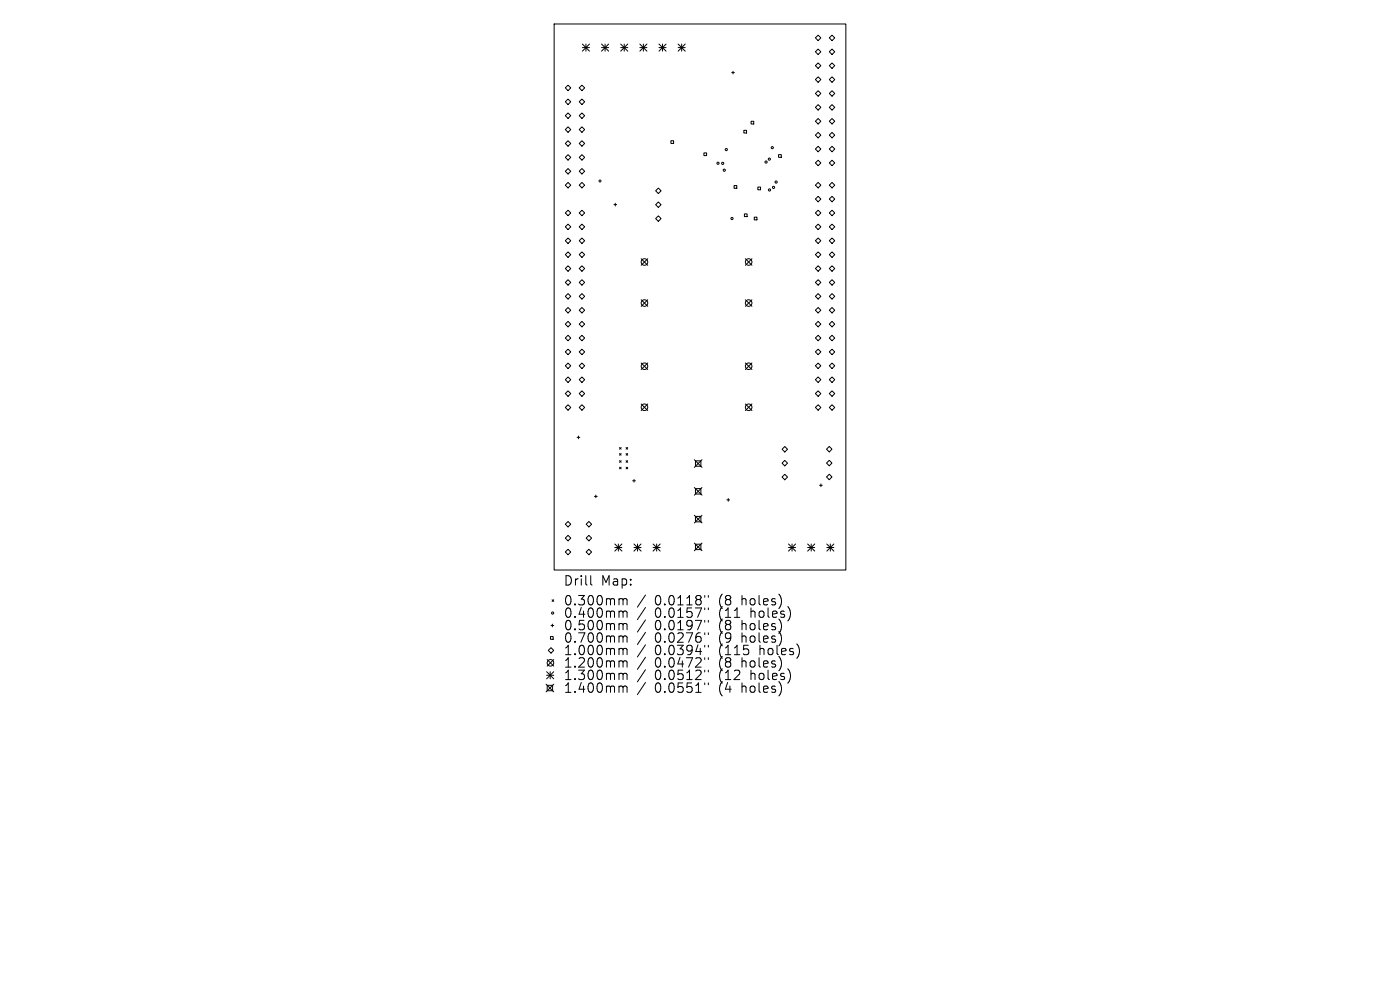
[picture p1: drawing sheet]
<svg xmlns="http://www.w3.org/2000/svg" width="297mm" height="210mm" viewBox="0 0 297 210" stroke-linecap="round" stroke-linejoin="round" font-family="sans-serif">
<defs><g id="words">
<g font-size="2.8">
<text x="119.5" y="124.5">Drill</text>
<text x="127.5" y="124.5">Map:</text>
<text x="119.5" y="128.7">0.300mm</text>
<text x="119.5" y="131.3">0.400mm</text>
<text x="138.9" y="128.7">0.0118&quot;</text>
<text x="138.9" y="131.3">0.0157&quot;</text>
<text x="152.6" y="128.7">(8</text>
<text x="152.6" y="131.3">(11</text>
<text x="157.6" y="128.7">holes)</text>
<text x="159.5" y="131.3">holes)</text>
<text x="119.5" y="134">0.500mm</text>
<text x="119.5" y="136.6">0.700mm</text>
<text x="138.9" y="134">0.0197&quot;</text>
<text x="138.9" y="136.6">0.0276&quot;</text>
<text x="152.6" y="134">(8</text>
<text x="152.6" y="136.6">(9</text>
<text x="157.6" y="134">holes)</text>
<text x="157.6" y="136.6">holes)</text>
<text x="119.5" y="139.3">1.000mm</text>
<text x="119.5" y="141.9">1.200mm</text>
<text x="138.9" y="139.3">0.0394&quot;</text>
<text x="138.9" y="141.9">0.0472&quot;</text>
<text x="152.6" y="139.3">(115</text>
<text x="152.6" y="141.9">(8</text>
<text x="157.6" y="141.9">holes)</text>
<text x="161.4" y="139.3">holes)</text>
<text x="119.5" y="144.5">1.300mm</text>
<text x="119.5" y="147.3">1.400mm</text>
<text x="138.9" y="144.5">0.0512&quot;</text>
<text x="138.9" y="147.3">0.0551&quot;</text>
<text x="152.6" y="144.5">(12</text>
<text x="152.6" y="147.3">(4</text>
<text x="157.6" y="147.3">holes)</text>
<text x="159.5" y="144.5">holes)</text>
</g>
</g></defs>
<g fill="none" stroke="#000" stroke-width=".21">
<path d="M117.6 5.1h61.8v115.8h-61.8zM120.5 18.1l.6 .5-.6 .6-.6-.6zM122.9 18.6l.6-.5 .5 .5-.5 .6zM123.5 9.3l1.6 1.6M123.5 10.1h1.6M124.3 9.3v1.6M125.1 9.3l-1.6 1.6M127.6 10.1h1.5M127.6 9.3l1.5 1.6M128.4 9.3v1.6M129.1 9.3l-1.5 1.6M131.7 10.1h1.5"/>
<path d="M131.7 9.3l1.5 1.6M132.4 9.3v1.6M133.2 9.3l-1.5 1.6M135.7 10.1h1.5M135.7 9.3l1.5 1.6M136.5 9.3v1.6M137.2 9.3l-1.5 1.6M139.8 10.1h1.5M139.8 9.3l1.5 1.6M140.5 9.3v1.6M141.3 9.3l-1.5 1.6M143.9 10.1h1.5"/>
<path d="M143.9 9.3l1.5 1.6M144.6 9.3v1.6M145.4 9.3l-1.5 1.6M155.2 15.4h.6M155.5 15.1v.6M173 8l.6-.5 .5 .5-.5 .6zM173 11l.6-.6 .5 .6-.5 .6zM173 13.9l.6-.6 .5 .6-.5 .6zM173 16.9l.6-.6 .5 .6-.5 .6zM173 19.8l.6-.6 .5 .6-.5 .6zM175.9 8l.6-.5 .6 .5-.6 .6zM175.9 11l.6-.6 .6 .6-.6 .6z"/>
<path d="M175.9 13.9l.6-.6 .6 .6-.6 .6zM175.9 16.9l.6-.6 .6 .6-.6 .6zM175.9 19.8l.6-.6 .6 .6-.6 .6zM119.9 33.4l.6-.6 .6 .6-.6 .6zM119.9 36.3l.6-.5 .6 .5-.6 .6zM119.9 39.3l.6-.6 .6 .6-.6 .6zM120.5 21l.6 .6-.6 .6-.6-.6zM120.5 24l.6 .5-.6 .6-.6-.6zM120.5 26.9l.6 .6-.6 .6-.6-.6zM120.5 29.9l.6 .5-.6 .6-.6-.6zM122.9 21.6l.6-.6 .5 .6-.5 .6zM122.9 24.5l.6-.5 .5 .5-.5 .6z"/>
<path d="M122.9 27.5l.6-.6 .5 .6-.5 .6zM122.9 30.4l.6-.5 .5 .5-.5 .6zM122.9 33.4l.6-.6 .5 .6-.5 .6zM122.9 36.3l.6-.5 .5 .5-.5 .6zM122.9 39.3l.6-.6 .5 .6-.5 .6zM127 38.4h.6M127.3 38.1v.6M142.3 29.9h.6v.5h-.6zM149.3 32.4h.6v.6h-.6zM155.7 39.4h.6v.5h-.6zM157.8 27.6h.6v.6h-.6zM159.3 25.7h.6v.6h-.6z"/>
<path d="M160.8 39.7h.5v.6h-.5zM165.2 32.8h.5v.6h-.5zM173 22.8l.6-.6 .5 .6-.5 .6zM173 25.7l.6-.6 .5 .6-.5 .6zM173 28.7l.6-.6 .5 .6-.5 .5zM173 31.6l.6-.6 .5 .6-.5 .6zM173 34.6l.6-.6 .5 .6-.5 .5zM173 39.3l.6-.6 .5 .6-.5 .6zM175.9 22.8l.6-.6 .6 .6-.6 .6zM175.9 25.7l.6-.6 .6 .6-.6 .6zM175.9 28.7l.6-.6 .6 .6-.6 .5zM175.9 31.6l.6-.6 .6 .6-.6 .6z"/>
<path d="M175.9 34.6l.6-.6 .6 .6-.6 .5zM175.9 39.3l.6-.6 .6 .6-.6 .6zM119.9 45.2l.6-.6 .6 .6-.6 .6zM119.9 48.1l.6-.6 .6 .6-.6 .6zM119.9 51.1l.6-.6 .6 .6-.6 .5zM119.9 54l.6-.6 .6 .6-.6 .6zM119.9 57l.6-.6 .6 .6-.6 .5zM119.9 59.9l.6-.6 .6 .6-.6 .6zM122.9 57l.6-.6 .5 .6-.5 .5zM122.9 59.9l.6-.6 .5 .6-.5 .6zM123.5 44.6l.5 .6-.5 .6-.6-.6zM123.5 47.5l.5 .6-.5 .6-.6-.6z"/>
<path d="M123.5 50.5l.5 .6-.5 .5-.6-.5zM123.5 53.4l.5 .6-.5 .6-.6-.6zM130.2 43.4h.6M130.5 43.1v.6M136 54.9l1.4 1.4M137.4 54.9l-1.4 1.4M139.1 40.5l.6-.6 .5 .6-.5 .6zM139.1 43.4l.6-.6 .5 .6-.5 .6zM139.1 46.4l.6-.6 .5 .6-.5 .6zM157.9 45.4h.6v.6h-.6zM158.1 54.9l1.4 1.4M159.5 54.9l-1.4 1.4"/>
<path d="M160 46.1h.6v.5h-.6zM173 42.2l.6-.6 .5 .6-.5 .6zM173 45.2l.6-.6 .5 .6-.5 .6zM173 48.1l.6-.6 .5 .6-.5 .6zM173 51.1l.6-.6 .5 .6-.5 .5zM173 54l.6-.6 .5 .6-.5 .6zM173 57l.6-.6 .5 .6-.5 .5zM173 59.9l.6-.6 .5 .6-.5 .6zM175.9 42.2l.6-.6 .6 .6-.6 .6zM175.9 45.2l.6-.6 .6 .6-.6 .6zM175.9 48.1l.6-.6 .6 .6-.6 .6zM175.9 51.1l.6-.6 .6 .6-.6 .5z"/>
<path d="M175.9 54l.6-.6 .6 .6-.6 .6zM175.9 57l.6-.6 .6 .6-.6 .5zM175.9 59.9l.6-.6 .6 .6-.6 .6zM119.9 62.9l.6-.6 .6 .6-.6 .5zM119.9 65.8l.6-.6 .6 .6-.6 .6zM120.5 68.2l.6 .6-.6 .5-.6-.5zM120.5 71.1l.6 .6-.6 .6-.6-.6zM120.5 74.1l.6 .5-.6 .6-.6-.6zM120.5 77l.6 .6-.6 .6-.6-.6zM120.5 80l.6 .5-.6 .6-.6-.6zM122.9 62.9l.6-.6 .5 .6-.5 .5zM122.9 65.8l.6-.6 .5 .6-.5 .6z"/>
<path d="M122.9 68.8l.6-.6 .5 .6-.5 .5zM122.9 71.7l.6-.6 .5 .6-.5 .6zM122.9 74.6l.6-.5 .5 .5-.5 .6zM122.9 77.6l.6-.6 .5 .6-.5 .6zM136 63.6l1.4 1.4M136 77l1.4 1.4M137.4 63.6l-1.4 1.4M137.4 77l-1.4 1.4M158.1 63.6l1.4 1.4M158.1 77l1.4 1.4M159.5 63.6l-1.4 1.4M159.5 77l-1.4 1.4"/>
<path d="M173 62.9l.6-.6 .5 .6-.5 .5zM173 65.8l.6-.6 .5 .6-.5 .6zM173 68.8l.6-.6 .5 .6-.5 .5zM173 71.7l.6-.6 .5 .6-.5 .6zM173 74.6l.6-.5 .5 .5-.5 .6zM173 77.6l.6-.6 .5 .6-.5 .6zM175.9 62.9l.6-.6 .6 .6-.6 .5zM175.9 65.8l.6-.6 .6 .6-.6 .6zM175.9 68.8l.6-.6 .6 .6-.6 .5zM175.9 71.7l.6-.6 .6 .6-.6 .6zM175.9 74.6l.6-.5 .6 .5-.6 .6zM175.9 77.6l.6-.6 .6 .6-.6 .6z"/>
<path d="M119.9 83.5l.6-.6 .6 .6-.6 .6zM119.9 86.4l.6-.5 .6 .5-.6 .6zM122.4 92.8h.6M122.7 92.5v.6M122.9 80.5l.6-.5 .5 .5-.5 .6zM122.9 83.5l.6-.6 .5 .6-.5 .6zM122.9 86.4l.6-.5 .5 .5-.5 .6zM131.4 94.9l.4 .4M131.4 96.2l.4 .4M131.4 97.7l.4 .4M131.4 99.1l.4 .4M131.8 94.9l-.4 .4"/>
<path d="M131.8 96.2l-.4 .4M131.8 97.7l-.4 .4M131.8 99.1l-.4 .4M132.8 99.1l.4 .4M132.8 94.9l.4 .4M132.8 96.2l.4 .4M132.8 97.7l.4 .4M133.2 97.7l-.4 .4M133.2 94.9l-.4 .4M133.2 96.2l-.4 .4M133.2 99.1l-.4 .4M136 85.7l1.4 1.4"/>
<path d="M137.4 85.7l-1.4 1.4M147.3 97.5l1.6 1.6M147.5 97.8h1.2v1.1h-1.2zM148.9 97.5l-1.6 1.6M158.1 85.7l1.4 1.4M159.5 85.7l-1.4 1.4M165.9 95.3l.6-.6 .6 .6-.6 .6zM165.9 98.2l.6-.5 .6 .5-.6 .6zM173 80.5l.6-.5 .5 .5-.5 .6zM173 83.5l.6-.6 .5 .6-.5 .6zM173 86.4l.6-.5 .5 .5-.5 .6zM175.3 95.3l.6-.6 .6 .6-.6 .6z"/>
<path d="M175.9 97.7l.6 .5-.6 .6-.6-.6zM175.9 80.5l.6-.5 .6 .5-.6 .6zM175.9 83.5l.6-.6 .6 .6-.6 .6zM175.9 86.4l.6-.5 .6 .5-.6 .6zM119.9 111.2l.6-.6 .6 .6-.6 .6zM119.9 114.1l.6-.5 .6 .5-.6 .6zM119.9 117.1l.6-.6 .6 .6-.6 .6zM124.3 111.2l.6-.6 .6 .6-.6 .6zM124.3 114.1l.6-.5 .6 .5-.6 .6zM124.3 117.1l.6-.6 .6 .6-.6 .6zM126.1 105.3h.6M126.4 105v.6"/>
<path d="M130.4 115.4l1.5 1.5M130.4 116.1h1.5M131.2 115.4v1.5M131.9 115.4l-1.5 1.5M134.2 102h.6M134.5 116.1h1.5M134.5 115.4l1.5 1.5M134.5 101.7v.6M135.2 115.4v1.5M136 115.4l-1.5 1.5M138.6 116.1h1.5M138.6 115.4l1.5 1.5"/>
<path d="M139.3 115.4v1.5M140.1 115.4l-1.5 1.5M147.3 103.4l1.6 1.6M147.3 109.3l1.6 1.6M147.3 115.2l1.6 1.6M147.5 103.7h1.2v1.1h-1.2zM147.5 109.5h1.2v1.2h-1.2zM147.5 115.4h1.2v1.2h-1.2zM148.9 103.4l-1.6 1.6M148.9 109.3l-1.6 1.6M148.9 115.2l-1.6 1.6M154.2 106h.6"/>
<path d="M154.5 105.8v.5M165.9 101.2l.6-.6 .6 .6-.6 .6zM167.3 116.1h1.5M167.3 115.4l1.5 1.5M168 115.4v1.5M168.8 115.4l-1.5 1.5M171.3 116.1h1.5M171.3 115.4l1.5 1.5M172.1 115.4v1.5M172.8 115.4l-1.5 1.5M173.9 102.9h.5M174.2 102.7v.5"/>
<path d="M175.3 101.2l.6-.6 .6 .6-.6 .6zM175.4 116.1h1.5M175.4 115.4l1.5 1.5M176.2 115.4v1.5M176.9 115.4l-1.5 1.5M116.1 139.9l1.4 1.4M116.8 135h.6v.6h-.6zM116.9 137.4l.6 .6-.6 .5-.6-.5zM116.9 132.7h.6M117.1 127.2l.4 .4M117.2 132.4v.6M117.5 127.2l-.4 .4"/>
<path d="M117.5 139.9l-1.4 1.4M125.3 122.1v1.7l.3 .3M131.6 127l.5 .1 .1 .2M131.6 129.6l.5 .1 .1 .2M131.6 132.3l.5 .1 .1 .2M131.6 134.9l.5 .1 .1 .2M131.6 137.5l.5 .1 .1 .2M132.2 127.3l.3-.3 .4 .1 .1 1.2M132.2 127.3v1M132.2 129.9v1.1M132.2 132.6v1M132.2 135.2v1"/>
<path d="M132.2 137.8v1.1M132.2 129.9l.3-.3 .4 .1 .1 1.3M132.2 132.6l.3-.3 .4 .1 .1 1.2M132.2 135.2l.3-.3 .4 .1 .1 1.2M132.2 137.8l.3-.3 .4 .1 .1 1.3M136.9 126.2l-1.7 2.6M136.9 128.9l-1.7 2.5M136.9 131.5l-1.7 2.6M136.9 134.1l-1.7 2.6M136.9 136.8l-1.7 2.6M136.9 139.4l-1.7 2.6M149.5 126.3v.4"/>
<path d="M149.5 129v.3M149.5 131.6v.4M149.5 134.2v.4M149.5 136.9v.4M149.5 139.5v.4M150.3 126.3v.4M150.3 129v.3M150.3 131.6v.4M150.3 134.2v.4M150.3 136.9v.4M150.3 139.5v.4M115.8 145.1l1.7 1.7"/>
<path d="M116 142.5l1.5 1.5M116 143.2h1.5M116.1 145.4h1.1v1.1h-1.1zM116.7 142.5v1.5M117.5 142.5l-1.5 1.5M117.5 145.1l-1.7 1.7M131.6 140.2l.5 .1 .1 .2M131.6 142.8l.5 .1 .1 .2M131.6 145.5l.5 .1 .1 .2M132.2 140.5v1M132.2 143.1v1.1M132.2 145.8v1.1"/>
<path d="M132.2 140.5l.3-.3 .4 .1 .1 1.2M132.2 143.1l.3-.3 .4 .1 .1 1.3M132.2 145.8l.3-.3 .4 .1 .1 1.3M136.9 142.1l-1.7 2.5M136.9 144.8l-1.7 2.5M149.5 142.2v.3M149.5 144.9v.3M150.3 142.2v.3M150.3 144.9v.3"/>
<circle cx="152.3" cy="34.6" r=".23"/>
<circle cx="153.3" cy="34.7" r=".23"/>
<circle cx="153.7" cy="36.1" r=".23"/>
<circle cx="154.1" cy="31.7" r=".23"/>
<circle cx="162.5" cy="34.4" r=".23"/>
<circle cx="163.2" cy="33.8" r=".23"/>
<circle cx="163.8" cy="31.3" r=".23"/>
<circle cx="164.1" cy="39.8" r=".23"/>
<circle cx="164.6" cy="38.6" r=".23"/>
<circle cx="136.7" cy="55.6" r=".7"/>
<circle cx="155.3" cy="46.4" r=".23"/>
<circle cx="158.8" cy="55.6" r=".7"/>
<circle cx="163.2" cy="40.3" r=".23"/>
<circle cx="136.7" cy="64.3" r=".7"/>
<circle cx="136.7" cy="77.7" r=".7"/>
<circle cx="158.8" cy="64.3" r=".7"/>
<circle cx="158.8" cy="77.7" r=".7"/>
<circle cx="136.7" cy="86.4" r=".7"/>
<circle cx="158.8" cy="86.4" r=".7"/>
<circle cx="117.2" cy="130" r=".23"/>
<circle cx="116.8" cy="140.6" r=".7"/>
</g>
<use href="#words"/>
</svg>
